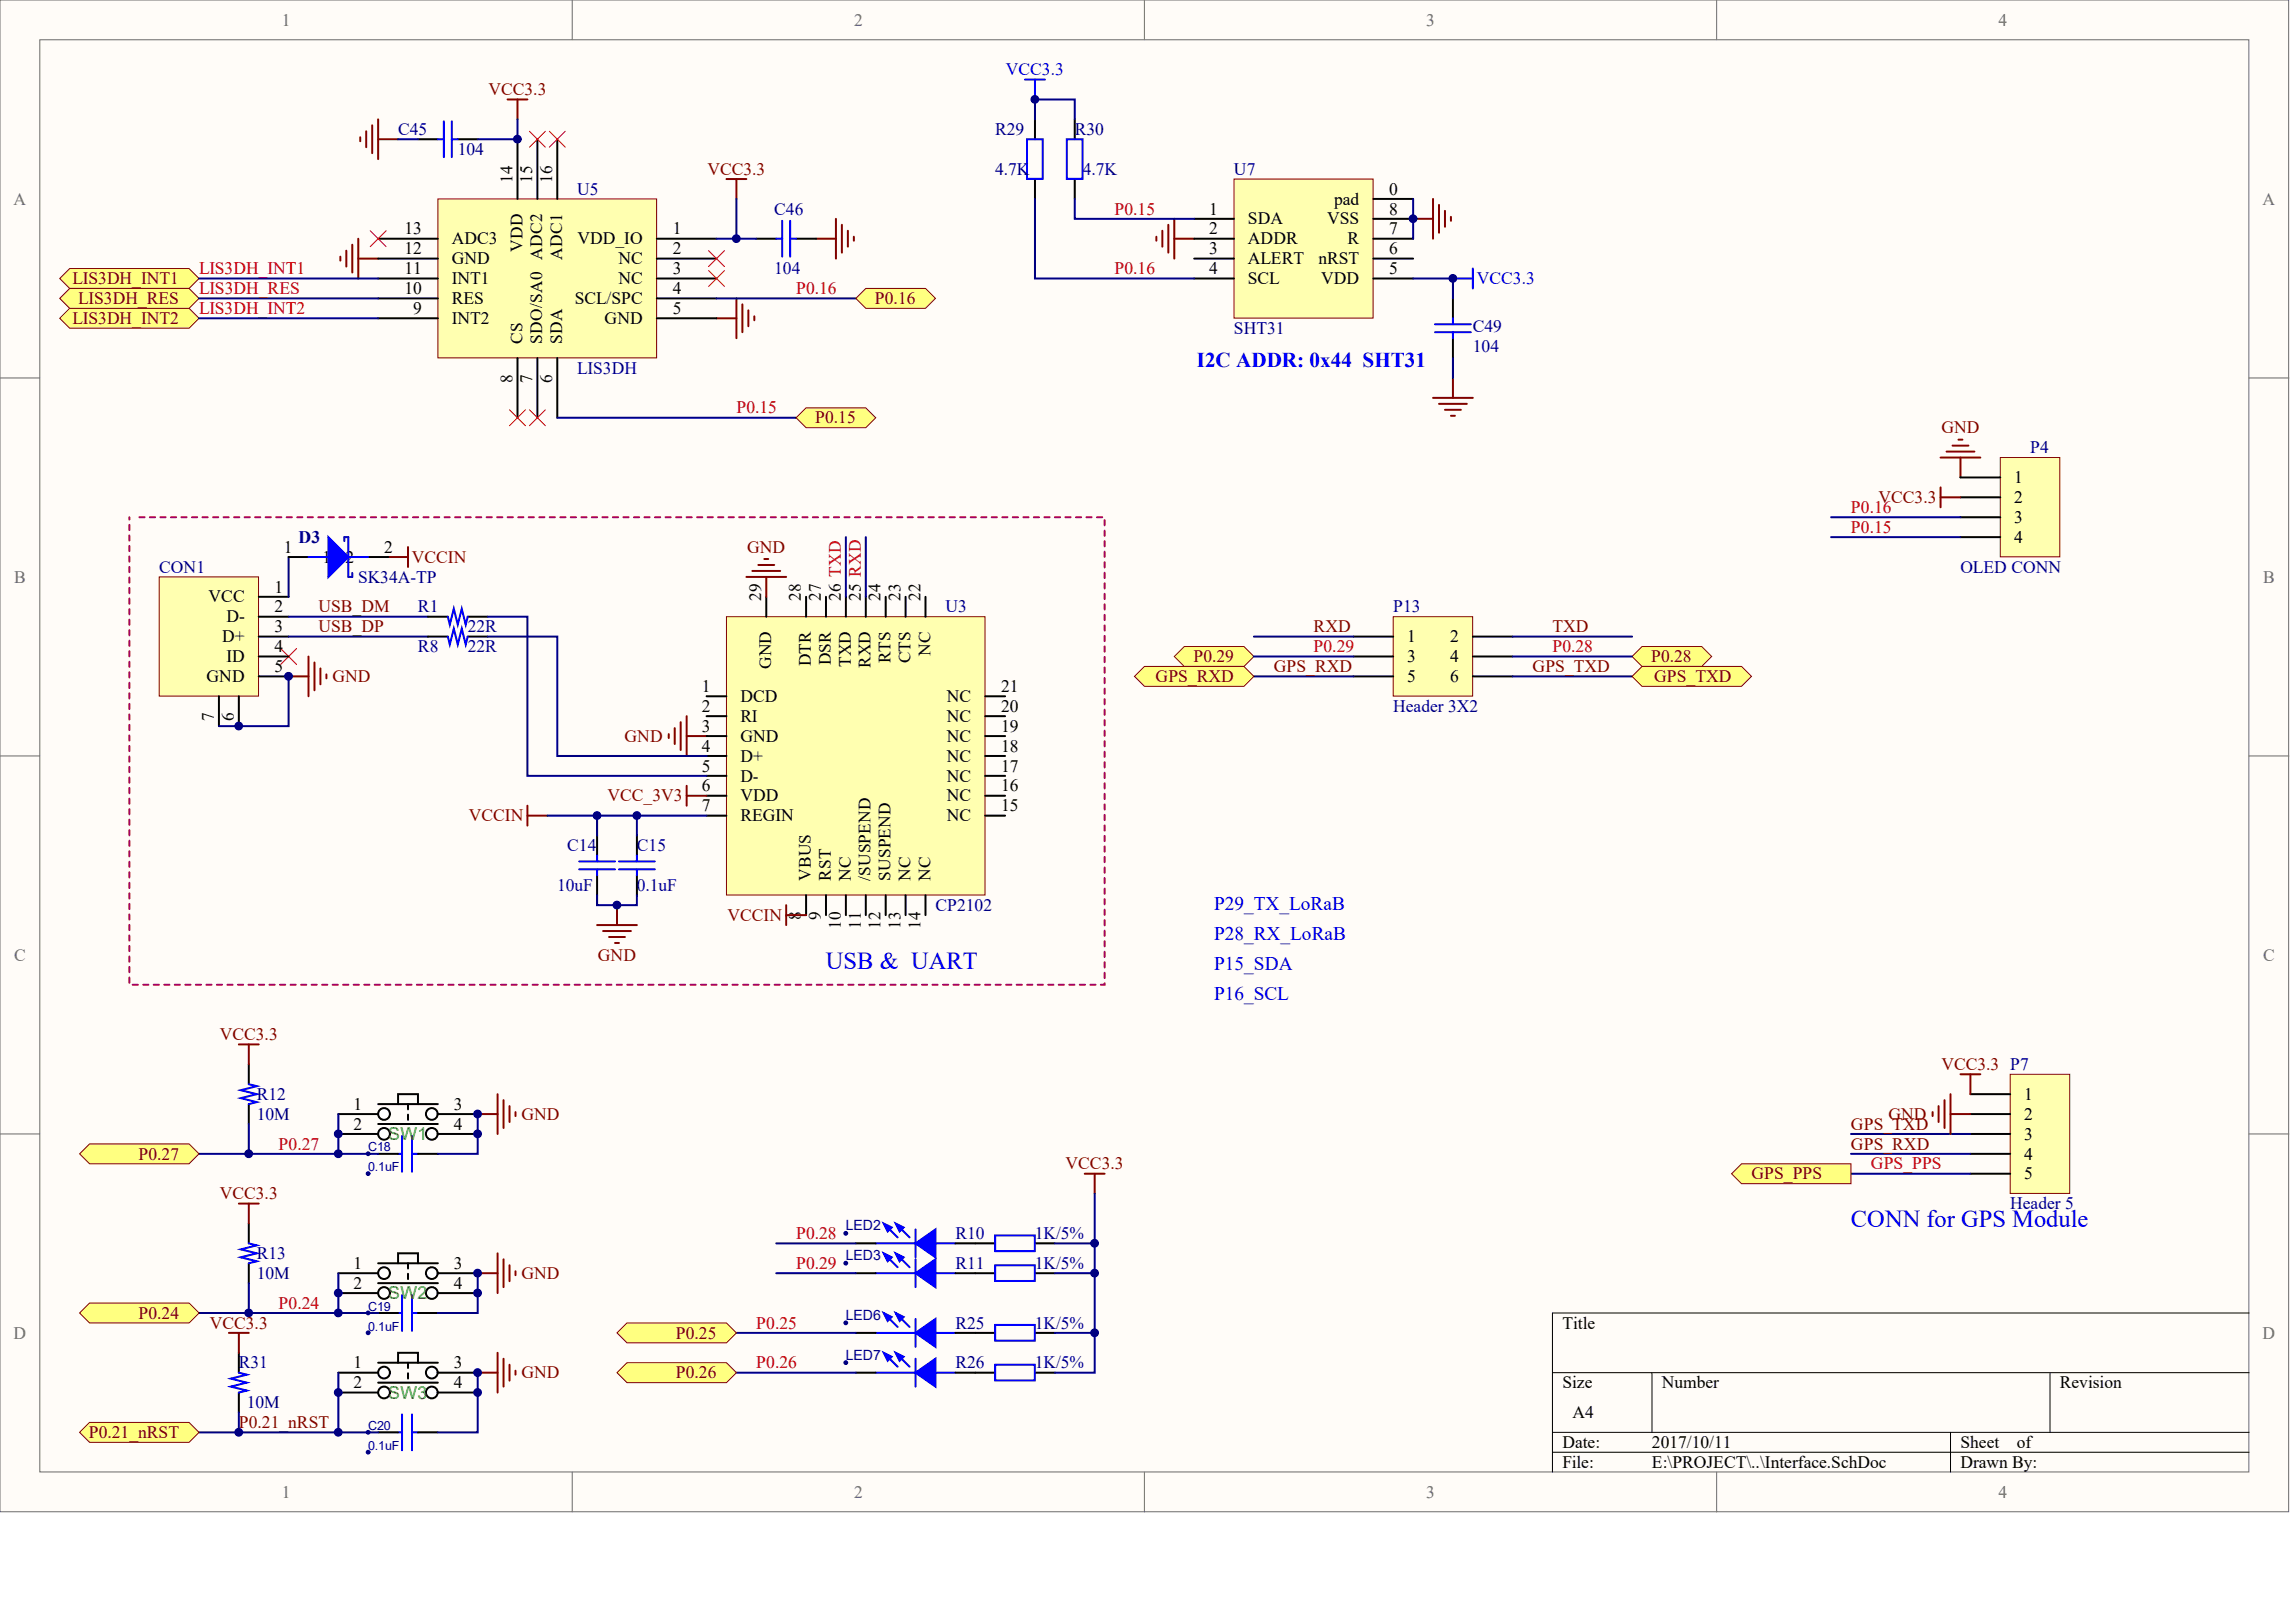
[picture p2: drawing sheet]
<svg xmlns="http://www.w3.org/2000/svg" width="840mm" height="594mm" viewBox="0 0 840 594" stroke-linecap="round" stroke-linejoin="round" font-family="sans-serif">
<defs><g id="words">
<g font-size="9" fill="#00f">
<text x="302.4" y="354.6">USB &amp; UART</text>
<text x="677.8" y="449.3">CONN for GPS Module</text>
</g>
<text font-size="7.7" fill="#00f" x="438.2" y="134.3">I2C ADDR: 0x44 SHT31</text>
<g font-size="7.1" fill="#00f">
<text x="444.6" y="333.3">P29_TX_LoRaB</text>
<text x="444.6" y="344.2">P28_RX_LoRaB</text>
<text x="444.6" y="355.1">P15_SDA</text>
<text x="444.6" y="366">P16_SCL</text>
</g>
<text font-size="6.5" fill="#000080" x="109.3" y="198.7">D3</text>
<g font-size="6.5" fill="#00bf00">
<text x="142.1" y="417.3">SW</text>
<text x="152.9" y="417.3">1</text>
<text x="142.1" y="475.6">SW</text>
<text x="152.9" y="475.6">2</text>
<text x="142.1" y="512">SW3</text>
</g>
<g font-size="6.4" fill="#696969">
<text x="103.2" y="9.3">1</text>
<text x="312.7" y="9.3">2</text>
<text x="522.2" y="9.3">3</text>
<text x="731.8" y="9.3">4</text>
<text x="5" y="74.9">A</text>
<text x="828.5" y="74.9">A</text>
<text x="5.2" y="213.2">B</text>
<text x="828.7" y="213.2">B</text>
<text x="5.2" y="351.6">C</text>
<text x="828.7" y="351.6">C</text>
<text x="5" y="490">D</text>
<text x="828.5" y="490">D</text>
<text x="103.2" y="548.2">1</text>
<text x="312.7" y="548.2">2</text>
<text x="522.2" y="548.2">3</text>
<text x="731.8" y="548.2">4</text>
</g>
<g font-size="6.4" fill="#00f">
<text x="368.3" y="27.6">VCC3.3</text>
<text x="540.8" y="104">VCC3.3</text>
</g>
<g font-size="6.4" fill="#800000">
<text x="178.8" y="34.8">VCC3.3</text>
<text x="259" y="64">VCC3.3</text>
<text x="26.6" y="104">LIS3DH_INT1</text>
<text x="28.6" y="111.3">LIS3DH_RES</text>
<text x="320.4" y="111.3">P0.16</text>
<text x="26.6" y="118.6">LIS3DH_INT2</text>
<text x="298.5" y="155">P0.15</text>
<text x="710.9" y="158.6">GND</text>
<text x="687.8" y="184.1">VCC3.3</text>
<text x="273.6" y="202.3">GND</text>
<text x="150.9" y="206">VCCIN</text>
<text x="116.6" y="224.2">USB_DM</text>
<text x="116.6" y="231.4">USB_DP</text>
<text x="481" y="231.4">RXD</text>
<text x="568.4" y="231.4">TXD</text>
<text x="437" y="242.4">P0.29</text>
<text x="604.6" y="242.4">P0.28</text>
<text x="121.7" y="249.7">GND</text>
<text x="423.1" y="249.7">GPS_RXD</text>
<text x="466.4" y="246">GPS_RXD</text>
<text x="561.2" y="246">GPS_TXD</text>
<text x="605.7" y="249.7">GPS_TXD</text>
<text x="228.7" y="271.5">GND</text>
<text x="222.4" y="293.3">VCC_3V3</text>
<text x="171.7" y="300.6">VCCIN</text>
<text x="266.4" y="337">VCCIN</text>
<text x="218.9" y="351.6">GND</text>
<text x="80.5" y="380.7">VCC3.3</text>
<text x="710.9" y="391.7">VCC3.3 P7</text>
<text x="190.9" y="409.9">GND</text>
<text x="677.8" y="413.5">GPS_TXD</text>
<text x="691.5" y="409.9">GND</text>
<text x="50.7" y="424.4">P0.27</text>
<text x="677.8" y="420.8">GPS_RXD</text>
<text x="390.2" y="428.1">VCC3.3</text>
<text x="641.3" y="431.7">GPS_PPS</text>
<text x="80.5" y="439">VCC3.3</text>
<text x="190.9" y="468.1">GND</text>
<text x="50.7" y="482.7">P0.24</text>
<text x="76.8" y="486.3">VCC3.3</text>
<text x="247.5" y="490">P0.25</text>
<text x="190.9" y="504.5">GND</text>
<text x="247.5" y="504.5">P0.26</text>
<text x="32.5" y="526.4">P0.21_nRST</text>
<text x="87.5" y="522.7">P0.21_nRST</text>
</g>
<g font-size="6.4" fill="#000080">
<text x="145.8" y="49.4">C45</text>
<text x="364.4" y="49.4">R29</text>
<text x="393.5" y="49.4">R30</text>
<text x="167.6" y="56.7">104</text>
<text x="364.4" y="64">4.7K</text>
<text x="396.5" y="64">4.7K</text>
<text x="451.8" y="64">U7</text>
<text x="211.3" y="71.2">U5</text>
<text x="283.5" y="78.5">C46</text>
<text x="283.5" y="100.4">104</text>
<text x="451.8" y="122.2">SHT31</text>
<text x="539.3" y="121.5">C49</text>
<text x="539.3" y="128.8">104</text>
<text x="211.3" y="136.8">LIS3DH</text>
<text x="743.4" y="165.9">P4</text>
<text x="58.3" y="209.6">CON1</text>
<text x="717.8" y="209.6">OLED CONN</text>
<text x="131.2" y="213.2">SK34A-TP</text>
<text x="153" y="224.2">R1</text>
<text x="346.2" y="224.2">U3</text>
<text x="510.1" y="224.2">P13</text>
<text x="171.3" y="231.4">22R</text>
<text x="153" y="238.7">R8</text>
<text x="171.3" y="238.7">22R</text>
<text x="510.1" y="260.6">Header 3X2</text>
<text x="207.7" y="311.5">C14</text>
<text x="233.2" y="311.5">C15</text>
<text x="204.1" y="326.1">10uF</text>
<text x="233.2" y="326.1">0.1uF</text>
<text x="342.5" y="333.4">CP2102</text>
<text x="94" y="402.6">R12</text>
<text x="94" y="409.9">10M</text>
<text x="736.1" y="442.6">Header 5</text>
<text x="349.8" y="453.5">R10</text>
<text x="379" y="453.5">1K/5%</text>
<text x="94" y="460.8">R13</text>
<text x="349.8" y="464.5">R11</text>
<text x="379" y="464.5">1K/5%</text>
<text x="94" y="468.1">10M</text>
<text x="349.8" y="486.3">R25</text>
<text x="379" y="486.3">1K/5%</text>
<text x="87.5" y="500.9">R31</text>
<text x="349.8" y="500.9">R26</text>
<text x="379" y="500.9">1K/5%</text>
<text x="90.4" y="515.4">10M</text>
</g>
<g font-size="6.4">
<text x="508.7" y="71.2">0</text>
<text x="488.5" y="74.9">pad</text>
<text x="442.8" y="78.5">1</text>
<text x="456.9" y="82.2">SDA</text>
<text x="486" y="82.2">VSS</text>
<text x="508.7" y="78.5">8</text>
<text x="148.1" y="85.8">13</text>
<text x="165.4" y="89.4">ADC3</text>
<text x="211.5" y="89.4">VDD_IO</text>
<text x="246.3" y="85.8">1</text>
<text x="442.8" y="85.8">2</text>
<text x="456.9" y="89.4">ADDR</text>
<text x="493.5" y="89.4">R</text>
<text x="508.7" y="85.8">7</text>
<text x="148.1" y="93.1">12</text>
<text x="246.3" y="93.1">2</text>
<text x="442.8" y="93.1">3</text>
<text x="508.7" y="93.1">6</text>
<text x="148.1" y="100.4">11</text>
<text x="165.4" y="96.7">GND</text>
<text x="226.4" y="96.7">NC</text>
<text x="246.3" y="100.4">3</text>
<text x="442.8" y="100.4">4</text>
<text x="456.9" y="96.7">ALERT</text>
<text x="482.7" y="96.7">nRST</text>
<text x="508.7" y="100.4">5</text>
<text x="148.1" y="107.7">10</text>
<text x="165.4" y="104">INT1</text>
<text x="226.4" y="104">NC</text>
<text x="246.3" y="107.7">4</text>
<text x="456.9" y="104">SCL</text>
<text x="483.8" y="104">VDD</text>
<text x="165.4" y="111.3">RES</text>
<text x="210.5" y="111.3">SCL/SPC</text>
<text x="151.3" y="114.9">9</text>
<text x="165.4" y="118.6">INT2</text>
<text x="221.4" y="118.6">GND</text>
<text x="246.3" y="114.9">5</text>
<text x="737.5" y="176.8">1</text>
<text x="737.5" y="184.1">2</text>
<text x="737.5" y="191.4">3</text>
<text x="103.9" y="202.3">1</text>
<text x="140.7" y="202.3">2</text>
<text x="737.5" y="198.7">4</text>
<text x="118.1" y="206">1</text>
<text x="126.5" y="206">2</text>
<text x="76.4" y="220.5">VCC</text>
<text x="100.6" y="216.9">1</text>
<text x="82.9" y="227.8">D-</text>
<text x="100.6" y="224.2">2</text>
<text x="100.6" y="231.4">3</text>
<text x="81.3" y="235.1">D+</text>
<text x="100.6" y="238.7">4</text>
<text x="515.2" y="235.1">1</text>
<text x="531" y="235.1">2</text>
<text x="82.9" y="242.4">ID</text>
<text x="515.2" y="242.4">3</text>
<text x="531" y="242.4">4</text>
<text x="75.6" y="249.7">GND</text>
<text x="100.6" y="246">5</text>
<text x="515.2" y="249.7">5</text>
<text x="531" y="249.7">6</text>
<text x="257" y="253.3">1</text>
<text x="271.1" y="256.9">DCD</text>
<text x="346.7" y="256.9">NC</text>
<text x="366.6" y="253.3">21</text>
<text x="257" y="260.6">2</text>
<text x="366.6" y="260.6">20</text>
<text x="257" y="267.9">3</text>
<text x="271.1" y="264.2">RI</text>
<text x="346.7" y="264.2">NC</text>
<text x="366.6" y="267.9">19</text>
<text x="257" y="275.1">4</text>
<text x="271.1" y="271.5">GND</text>
<text x="346.7" y="271.5">NC</text>
<text x="366.6" y="275.1">18</text>
<text x="271.1" y="278.8">D+</text>
<text x="346.7" y="278.8">NC</text>
<text x="257" y="282.4">5</text>
<text x="271.1" y="286.1">D-</text>
<text x="346.7" y="286.1">NC</text>
<text x="366.6" y="282.4">17</text>
<text x="257" y="289.7">6</text>
<text x="271.1" y="293.3">VDD</text>
<text x="346.7" y="293.3">NC</text>
<text x="366.6" y="289.7">16</text>
<text x="257" y="297">7</text>
<text x="366.6" y="297">15</text>
<text x="271.1" y="300.6">REGIN</text>
<text x="346.7" y="300.6">NC</text>
<text x="129.4" y="406.2">1</text>
<text x="166.2" y="406.2">3</text>
<text x="741.2" y="402.6">1</text>
<text x="129.4" y="413.5">2</text>
<text x="166.2" y="413.5">4</text>
<text x="741.2" y="409.9">2</text>
<text x="741.2" y="417.1">3</text>
<text x="741.2" y="424.4">4</text>
<text x="741.2" y="431.7">5</text>
<text x="129.4" y="464.5">1</text>
<text x="166.2" y="464.5">3</text>
<text x="129.4" y="471.8">2</text>
<text x="166.2" y="471.8">4</text>
<text x="572.1" y="486.3">Title</text>
<text x="129.4" y="500.9">1</text>
<text x="166.2" y="500.9">3</text>
<text x="129.4" y="508.2">2</text>
<text x="166.2" y="508.2">4</text>
<text x="572.1" y="508.2">Size</text>
<text x="608.5" y="508.2">Number</text>
<text x="754.3" y="508.2">Revision</text>
<text x="575.7" y="519.1">A4</text>
<text x="572.1" y="530">Date:</text>
<text x="604.9" y="530">2017/10/11</text>
<text x="717.8" y="530">Sheet</text>
<text x="738.4" y="530">of</text>
<text x="572.1" y="537.3">File:</text>
<text x="604.9" y="537.3">E:\PROJECT\..\Interface.SchDoc</text>
<text x="717.8" y="537.3">Drawn By:</text>
</g>
<g font-size="6.4" fill="#bf0000">
<text x="408.1" y="78.5">P0.15</text>
<text x="408.1" y="100.4">P0.16</text>
<text x="72.9" y="107.7">LIS3DH_RES</text>
<text x="291.5" y="107.7">P0.16</text>
<text x="269.6" y="151.3">P0.15</text>
<text x="677.8" y="187.8">P0.16</text>
<text x="677.8" y="195">P0.15</text>
<text x="481" y="238.7">P0.29</text>
<text x="568.4" y="238.7">P0.28</text>
<text x="102" y="420.8">P0.27</text>
<text x="685.1" y="428.1">GPS_PPS</text>
<text x="291.5" y="453.5">P0.28</text>
<text x="291.5" y="464.5">P0.29</text>
<text x="102" y="479">P0.24</text>
<text x="276.9" y="486.3">P0.25</text>
<text x="276.9" y="500.9">P0.26</text>
</g>
<g font-size="6.4" fill="#f00">
<text x="72.9" y="100.4">LIS3DH_INT1</text>
<text x="72.9" y="114.9">LIS3DH_INT2</text>
</g>
<g font-size="6.3">
<text x="187.6" y="67" transform="rotate(-90 187.6 67)">14</text>
<text x="194.9" y="67" transform="rotate(-90 194.9 67)">15</text>
<text x="202.2" y="67" transform="rotate(-90 202.2 67)">16</text>
<text x="191.3" y="92.1" transform="rotate(-90 191.3 92.1)">VDD</text>
<text x="198.6" y="95" transform="rotate(-90 198.6 95)">ADC2</text>
<text x="205.8" y="95" transform="rotate(-90 205.8 95)">ADC1</text>
<text x="191.3" y="126" transform="rotate(-90 191.3 126)">CS</text>
<text x="198.6" y="126" transform="rotate(-90 198.6 126)">SDO/SA0</text>
<text x="205.8" y="126" transform="rotate(-90 205.8 126)">SDA</text>
<text x="187.6" y="140.2" transform="rotate(-90 187.6 140.2)">8</text>
<text x="194.9" y="140.2" transform="rotate(-90 194.9 140.2)">7</text>
<text x="202.2" y="140.2" transform="rotate(-90 202.2 140.2)">6</text>
<text x="278.7" y="219.9" transform="rotate(-90 278.7 219.9)">29</text>
<text x="293.3" y="219.9" transform="rotate(-90 293.3 219.9)">28</text>
<text x="300.6" y="219.9" transform="rotate(-90 300.6 219.9)">27</text>
<text x="307.9" y="219.9" transform="rotate(-90 307.9 219.9)">26 TXD</text>
<text x="315.2" y="219.9" transform="rotate(-90 315.2 219.9)">25 RXD</text>
<text x="322.4" y="219.9" transform="rotate(-90 322.4 219.9)">24</text>
<text x="329.7" y="219.9" transform="rotate(-90 329.7 219.9)">23</text>
<text x="337" y="219.9" transform="rotate(-90 337 219.9)">22</text>
<text x="340.7" y="239.9" transform="rotate(-90 340.7 239.9)">NC</text>
<text x="282.4" y="245" transform="rotate(-90 282.4 245)">GND</text>
<text x="296.9" y="243.9" transform="rotate(-90 296.9 243.9)">DTR</text>
<text x="304.2" y="243.6" transform="rotate(-90 304.2 243.6)">DSR</text>
<text x="311.5" y="244.3" transform="rotate(-90 311.5 244.3)">TXD</text>
<text x="318.8" y="244.7" transform="rotate(-90 318.8 244.7)">RXD</text>
<text x="326.1" y="242.9" transform="rotate(-90 326.1 242.9)">RTS</text>
<text x="333.4" y="242.9" transform="rotate(-90 333.4 242.9)">CTS</text>
<text x="78.3" y="264" transform="rotate(-90 78.3 264)">7</text>
<text x="85.6" y="264" transform="rotate(-90 85.6 264)">6</text>
<text x="296.9" y="322.6" transform="rotate(-90 296.9 322.6)">VBUS</text>
<text x="304.2" y="322.6" transform="rotate(-90 304.2 322.6)">RST</text>
<text x="311.5" y="322.6" transform="rotate(-90 311.5 322.6)">NC</text>
<text x="318.8" y="322.6" transform="rotate(-90 318.8 322.6)">/SUSPEND</text>
<text x="326.1" y="322.6" transform="rotate(-90 326.1 322.6)">SUSPEND</text>
<text x="333.4" y="322.6" transform="rotate(-90 333.4 322.6)">NC</text>
<text x="340.7" y="322.6" transform="rotate(-90 340.7 322.6)">NC</text>
<text x="293.3" y="336.8" transform="rotate(-90 293.3 336.8)">8</text>
<text x="300.6" y="336.8" transform="rotate(-90 300.6 336.8)">9</text>
<text x="307.9" y="340.1" transform="rotate(-90 307.9 340.1)">10</text>
<text x="315.2" y="340.1" transform="rotate(-90 315.2 340.1)">11</text>
<text x="322.4" y="340.1" transform="rotate(-90 322.4 340.1)">12</text>
<text x="329.7" y="340.1" transform="rotate(-90 329.7 340.1)">13</text>
<text x="337" y="340.1" transform="rotate(-90 337 340.1)">14</text>
</g>
<g font-size="5.2" fill="#000080">
<text x="309.7" y="450.3">LED2</text>
<text x="309.7" y="461.3">LED3</text>
<text x="309.7" y="483.1">LED6</text>
<text x="309.7" y="497.7">LED7</text>
</g>
<g font-size="4.6" fill="#000080">
<text x="134.8" y="421.5">C18</text>
<text x="134.8" y="428.8">0.1uF</text>
<text x="134.8" y="479.7">C19</text>
<text x="134.8" y="487">0.1uF</text>
<text x="134.8" y="523.4">C20</text>
<text x="134.8" y="530.7">0.1uF</text>
</g>
</g></defs>
<g fill="#fffcf8" stroke="#696969" stroke-width=".37">
<path d="M0 0h838v553.4h-838z"/>
<path d="M14.6 14.6h808.8v524.2h-808.8z"/>
</g>
<path d="M209.5 0v14.6M419 0v14.6M628.6 0v14.6M0 138.4h14.6M823.5 138.4h14.6M0 276.7h14.6M823.5 276.7h14.6M0 415.1h14.6M823.5 415.1h14.6M209.5 538.9v14.5M419 538.9v14.5M628.6 538.9v14.5" fill="none" stroke="#696969" stroke-width=".37"/>
<path d="M823.5 480.6h-255.1v58.3M568.4 502.5h255.1M604.9 502.5v21.8M750.6 502.5v21.8M568.4 524.3h255.1M568.4 531.6h255.1M714.2 524.3v14.6" fill="none" stroke="#000" stroke-width=".37"/>
<path d="M313.4 455.1h7.3M349.8 455.1h14.6M379 455.1h7.3M313.4 466h7.3M349.8 466h14.6M379 466h7.3" fill="none" stroke="#000" stroke-width=".73"/>
<path d="M320.7 455.1h14.5M324.3 459.5l4.4 4.4M324.3 448.6l4.4 4.3M328.7 459.5l4.4 4.4M328.7 448.6l4.4 4.3M335.2 450v10.2M342.5 455.1h7.3M364.4 452.2h14.5v5.8h-14.5zM320.7 466h14.5M335.2 460.9v10.2M342.5 466h7.3M364.4 463.1h14.5v5.8h-14.5z" fill="none" stroke="#00f" stroke-width=".73"/>
<g fill="#00f" stroke="#00f" stroke-width=".73">
<path d="M335.2 466l7.3-5.1v10.2z" fill-rule="evenodd"/>
<path d="M323.6 458.8l2.9 1.4-1.5 1.5z" fill-rule="evenodd"/>
<path d="M328 458.8l2.9 1.4-1.5 1.5z" fill-rule="evenodd"/>
<path d="M335.2 455.1l7.3-5.1v10.2z" fill-rule="evenodd"/>
<path d="M323.6 447.8l2.9 1.5-1.5 1.5z" fill-rule="evenodd"/>
<path d="M328 447.8l2.9 1.5-1.5 1.5z" fill-rule="evenodd"/>
</g>
<g fill="#000080" stroke="#000080" stroke-width=".37">
<circle cx="309.7" cy="462.4" r=".69"/>
<circle cx="309.7" cy="451.4" r=".69"/>
</g>
<path d="M284.2 455.1h29.2M284.2 466h29.2" fill="none" stroke="#000080" stroke-width=".73"/>
<path d="M710.6 167.5h14.5M712.7 165.3h10.3M714.9 163.1h5.9M717.1 160.9h1.5M717.8 167.5v7.3" fill="none" stroke="#800000" stroke-width=".73"/>
<path d="M732.4 167.5h21.8v36.3h-21.8z" fill="#ffffb0" stroke="#800000" stroke-width=".37"/>
<path d="M717.8 174.8h14.6M717.8 182h14.6M717.8 189.3h14.6M717.8 196.6h14.6" fill="none" stroke="#000" stroke-width=".73"/>
<path d="M736.1 393.2h21.8v43.6h-21.8z" fill="#ffffb0" stroke="#800000" stroke-width=".37"/>
<path d="M721.5 400.5h14.6M721.5 407.8h14.6M721.5 415.1h14.6M721.5 422.4h14.6M721.5 429.6h14.6M123.9 466h14.6M123.9 473.3h14.6M160.3 466h14.6M160.3 473.3h14.6M138.5 480.6h7.3M153 480.6h7.3" fill="none" stroke="#000" stroke-width=".73"/>
<path d="M677.8 415.1h43.7M677.8 422.4h43.7M677.8 429.6h43.7" fill="none" stroke="#000080" stroke-width=".73"/>
<path d="M707.6 407.1v1.4M709.8 404.9v5.8M712 402.7v10.2M714.2 400.5v14.6M714.2 407.8h7.3M182.2 458.8v14.5M174.9 466h7.3M184.4 460.9v10.2M186.6 463.1v5.9M188.8 465.3v1.5" fill="none" stroke="#800000" stroke-width=".73"/>
<path d="M147.2 474.1v13.1M150.9 474.1v13.1M145.8 480.6h1.4M150.9 480.6h2.1" fill="none" stroke="#00f" stroke-width=".73"/>
<g fill="#000080" stroke="#000080" stroke-width=".37">
<circle cx="134.8" cy="480.6" r=".69"/>
<circle cx="134.8" cy="487.9" r=".69"/>
</g>
<g fill="#fff" stroke="#000" stroke-width=".73">
<circle cx="140.6" cy="466" r="2.15"/>
<circle cx="140.6" cy="473.3" r="2.15"/>
<circle cx="158.1" cy="466" r="2.15"/>
<circle cx="158.1" cy="473.3" r="2.15"/>
</g>
<path d="M91.1 447.8v7.3M91.1 462.4v7.3M138.5 462.4h21.8M138.5 469.7h21.8M145.8 462.4v-3.6h7.2v3.6M123.9 502.5h14.6M123.9 509.7h14.6M160.3 502.5h14.6M160.3 509.7h14.6M138.5 524.3h7.3M153 524.3h7.3" fill="none" stroke="#000" stroke-width=".73"/>
<path d="M149.4 462.4v7.3" fill="none" stroke="#000" stroke-width=".73" stroke-dasharray="1.9 1.9"/>
<path d="M91.1 469.7v10.9h32.8M123.9 466v14.6h14.6M174.9 466v14.6h-14.6" fill="none" stroke="#000080" stroke-width=".73"/>
<path d="M91.1 455.1l2.9 .7-5.8 1.5 5.8 1.5-5.8 1.4 5.8 1.5-2.9 .7M147.2 517.7v13.2M150.9 517.7v13.2M145.8 524.3h1.4M150.9 524.3h2.1" fill="none" stroke="#00f" stroke-width=".73"/>
<g fill="#000080" stroke="#000080" stroke-width=".37">
<circle cx="134.8" cy="524.3" r=".69"/>
<circle cx="134.8" cy="531.5" r=".69"/>
</g>
<path d="M182.2 495.2v14.5M184.4 497.4v10.2M186.6 499.5v5.9M174.9 502.5h7.3M188.8 501.7v1.5" fill="none" stroke="#800000" stroke-width=".73"/>
<g fill="#fff" stroke="#000" stroke-width=".73">
<circle cx="140.6" cy="502.4" r="2.15"/>
<circle cx="140.6" cy="509.7" r="2.15"/>
<circle cx="158.1" cy="502.4" r="2.15"/>
<circle cx="158.1" cy="509.7" r="2.15"/>
</g>
<path d="M123.9 407.8h14.6M123.9 415.1h14.6M160.3 407.8h14.6M160.3 415.1h14.6M138.5 422.4h7.3M153 422.4h7.3M138.5 498.8h21.8M145.8 498.8v-3.6h7.2v3.6M138.5 506.1h21.8" fill="none" stroke="#000" stroke-width=".73"/>
<path d="M149.4 498.8v7.3" fill="none" stroke="#000" stroke-width=".73" stroke-dasharray="1.9 1.9"/>
<path d="M123.9 502.5v21.8h14.6M174.9 502.5v21.8h-14.6" fill="none" stroke="#000080" stroke-width=".73"/>
<path d="M147.2 415.8v13.1M150.9 415.8v13.1M145.8 422.4h1.4M150.9 422.4h2.1" fill="none" stroke="#00f" stroke-width=".73"/>
<g fill="#000080" stroke="#000080" stroke-width=".37">
<circle cx="134.8" cy="422.3" r=".69"/>
<circle cx="134.8" cy="429.6" r=".69"/>
</g>
<path d="M174.9 407.8h7.3M182.2 400.5v14.6M184.4 402.7v10.2M186.6 404.9v5.8M188.8 407.1v1.4" fill="none" stroke="#800000" stroke-width=".73"/>
<g fill="#fff" stroke="#000" stroke-width=".73">
<circle cx="140.6" cy="407.8" r="2.15"/>
<circle cx="140.6" cy="415" r="2.15"/>
<circle cx="158.1" cy="407.8" r="2.15"/>
<circle cx="158.1" cy="415" r="2.15"/>
</g>
<path d="M153 51h7.3M167.6 51h7.3M276.9 87.4h7.3M291.5 87.4h7.3M91.1 389.6v7.3M91.1 404.1v7.3M138.5 404.1h21.8M138.5 411.4h21.8M145.8 404.1v-3.6h7.2v3.6" fill="none" stroke="#000" stroke-width=".73"/>
<path d="M149.4 404.1v7.3" fill="none" stroke="#000" stroke-width=".73" stroke-dasharray="1.9 1.9"/>
<path d="M123.9 407.8v14.6h14.6M174.9 407.8v14.6h-14.6" fill="none" stroke="#000080" stroke-width=".73"/>
<path d="M160.3 51h2.2M162.5 44.4v13.1M165.4 51h2.2M165.4 44.4v13.1M284.2 87.4h2.2M286.4 80.8v13.1M289.3 87.4h2.2M289.3 80.8v13.1M91.1 396.9l2.9 .7-5.8 1.4 5.8 1.5-5.8 1.5 5.8 1.4-2.9 .7" fill="none" stroke="#00f" stroke-width=".73"/>
<g fill="none" stroke="#800000" stroke-width=".73">
<path d="M131.9 50.2v1.5M134.1 48.1v5.8M136.3 45.9v10.2M138.5 43.7v14.6M138.5 51h7.3M266 65.5h7.3M269.6 65.5v7.3M124.6 93.9v1.5M126.8 91.7v5.9M129 89.6v10.2M131.2 87.4v14.5M131.2 94.7h7.3"/>
<path d="M298.8 87.4h7.3M306.1 80.1v14.6M308.3 82.3v10.2M310.5 84.5v5.8M312.6 86.7v1.4M262.4 116.5h7.2M269.6 109.2v14.6M271.8 111.4v10.2M274 113.6v5.8M276.2 115.8v1.4"/>
</g>
<g fill="#ffff80" stroke="#800000" stroke-width=".37">
<path d="M21.9 116.5l3.6-3.6h43.7l3.7 3.6-3.7 3.6h-43.7z" fill-rule="evenodd"/>
<path d="M21.9 101.9l3.6-3.6h43.7l3.7 3.6-3.7 3.7h-43.7z" fill-rule="evenodd"/>
</g>
<path d="M185.8 36.4h7.3M189.5 36.4v7.3" fill="none" stroke="#800000" stroke-width=".73"/>
<path d="M160.3 72.8h80.1v58.2h-80.1z" fill="#ffffb0" stroke="#800000" stroke-width=".37"/>
<g fill="none" stroke="#000" stroke-width=".73">
<path d="M189.5 51v21.8M196.8 51v21.8M204.1 51v21.8M138.5 87.4h21.8M138.5 94.7h21.8M240.5 87.4h21.9M240.5 94.7h21.9M138.5 101.9h21.8M138.5 109.2h21.8M138.5 116.5h21.8M240.5 101.9h21.9M240.5 109.2h21.9"/>
<path d="M240.5 116.5h21.9M189.5 131.1v21.8M196.8 131.1v21.8M204.1 131.1v21.8"/>
</g>
<path d="M72.9 116.5h65.6M72.9 101.9h65.6" fill="none" stroke="#000080" stroke-width=".73"/>
<path d="M21.9 109.2l3.6-3.6h43.7l3.7 3.6-3.7 3.7h-43.7z" fill-rule="evenodd" fill="#ffff80" stroke="#800000" stroke-width=".37"/>
<path d="M145.8 51h7.2M189.5 43.7v7.3h-14.6M269.6 72.8v14.6M262.4 87.4h14.5M72.9 109.2h65.6" fill="none" stroke="#000080" stroke-width=".73"/>
<g fill="none" stroke="#f00" stroke-width=".37">
<path d="M193.9 48.1l5.8 5.8M199.7 48.1l-5.8 5.8M201.1 48.1l5.9 5.8M207 48.1l-5.9 5.8M135.6 84.5l5.8 5.8M141.4 84.5l-5.8 5.8M259.4 99l5.9 5.9M259.4 91.7l5.9 5.9M265.3 99l-5.9 5.9M265.3 91.7l-5.9 5.9M186.6 150l5.8 5.8M192.4 150l-5.8 5.8"/>
<path d="M193.9 150l5.8 5.8M199.7 150l-5.8 5.8"/>
</g>
<g fill="none" stroke="#800000" stroke-width=".73">
<path d="M524.7 72.8v14.6M526.9 75v10.2M529.1 77.2v5.8M531.3 79.4v1.4M423.4 86.7v1.4M425.6 84.5v5.8M427.8 82.3v10.2M430 80.1v14.6M430 87.4h7.3M517.4 80.1h7.3M532 138.4v7.2M524.7 145.6h14.6"/>
<path d="M526.9 147.8h10.2M529.1 150h5.8M531.3 152.2h1.4"/>
</g>
<path d="M532 109.2v7.3M532 123.8v7.3" fill="none" stroke="#000" stroke-width=".73"/>
<path d="M525.5 118.7h13.1M532 116.5v2.2M525.5 121.6h13.1M532 121.6v2.2" fill="none" stroke="#00f" stroke-width=".73"/>
<path d="M451.8 65.5h51v50.9h-51z" fill="#ffffb0" stroke="#800000" stroke-width=".37"/>
<g fill="none" stroke="#000" stroke-width=".73">
<path d="M502.9 72.8h14.5M437.3 80.1h14.5M437.3 87.4h14.5M437.3 94.7h14.5M502.9 80.1h14.5M502.9 87.4h14.5M502.9 94.7h14.5M437.3 101.9h14.5M502.9 101.9h14.5M218.6 305.8v7.3M233.2 305.8v7.3M218.6 320.4v7.3"/>
<path d="M233.2 320.4v7.3M313.4 487.9h7.3M349.8 487.9h14.6M379 487.9h7.3M313.4 502.5h7.3M349.8 502.5h14.6M379 502.5h7.3"/>
</g>
<path d="M517.4 72.8v14.6M262.4 109.2h51M517.4 101.9h14.6v7.3M532 131.1v7.3M204.1 152.9h87.4M670.5 189.3h47.3M670.5 196.6h47.3M269.6 487.9h43.8M386.3 487.9h14.5v14.6h-14.5M269.6 502.5h43.8" fill="none" stroke="#000080" stroke-width=".73"/>
<g fill="none" stroke="#00f" stroke-width=".73">
<path d="M539.3 98.3v7.3M532 101.9h7.3M212.1 315.3h13.1M212.1 318.2h13.1M218.6 313.1v2.2M218.6 318.2v2.2M226.7 315.3h13.1M226.7 318.2h13.1M233.2 313.1v2.2M233.2 318.2v2.2M320.7 487.9h14.5M324.3 495.9l4.4 4.4"/>
<path d="M324.3 481.3l4.4 4.4M328.7 495.9l4.4 4.4M328.7 481.3l4.4 4.4M335.2 482.8v10.2M335.2 497.4v10.2M342.5 487.9h7.3M364.4 485h14.5v5.7h-14.5zM364.4 499.5h14.5v5.8h-14.5zM320.7 502.5h14.5M342.5 502.5h7.3"/>
</g>
<g fill="#00f" stroke="#00f" stroke-width=".73">
<path d="M335.2 502.5l7.3-5.1v10.2z" fill-rule="evenodd"/>
<path d="M323.6 495.2l2.9 1.4-1.5 1.5z" fill-rule="evenodd"/>
<path d="M328 495.2l2.9 1.4-1.5 1.5z" fill-rule="evenodd"/>
<path d="M335.2 487.9l7.3-5.1v10.2z" fill-rule="evenodd"/>
<path d="M323.6 480.6l2.9 1.5-1.5 1.4z" fill-rule="evenodd"/>
<path d="M328 480.6l2.9 1.5-1.5 1.4z" fill-rule="evenodd"/>
</g>
<g fill="#000080" stroke="#000080" stroke-width=".37">
<circle cx="309.7" cy="498.8" r=".69"/>
<circle cx="309.7" cy="484.2" r=".69"/>
</g>
<g fill="none" stroke="#800000" stroke-width=".73">
<path d="M710.6 178.4v7.3M710.6 182h7.2M105.7 247.6h7.3M113 240.3v14.6M115.1 242.5v10.2M117.3 244.7v5.8M119.5 246.9v1.4M244.9 268.7v1.5M247.1 266.5v5.8M249.2 264.3v10.2M251.4 262.1v14.6M251.4 269.4h7.3"/>
<path d="M218.6 338.6h14.6M225.9 331.3v7.3M220.8 340.8h10.2M223 343h5.8M225.2 345.2h1.5"/>
</g>
<path d="M102.8 237.4l5.8 5.8M108.6 237.4l-5.8 5.8" fill="none" stroke="#f00" stroke-width=".37"/>
<path d="M51 189.3h353.5v171.2h-357.1v-171.2" fill="none" stroke="#a1006a" stroke-width=".73" stroke-dasharray="1.9 1.9"/>
<path d="M58.3 211.2h36.4v43.6h-36.4z" fill="#ffffb0" stroke="#800000" stroke-width=".37"/>
<path d="M94.7 218.5h11M105.7 203.9h7.3M134.8 203.9h7.3M94.7 225.7h11M94.7 233h11M80.2 254.9v10.9M87.5 254.9v10.9M94.7 240.3h11M94.7 247.6h11" fill="none" stroke="#000" stroke-width=".73"/>
<path d="M142.1 203.9h7.3M149.4 200.3v7.2" fill="none" stroke="#800000" stroke-width=".73"/>
<path d="M105.7 203.9v14.6M105.7 247.6v18.2h-25.5" fill="none" stroke="#000080" stroke-width=".73"/>
<path d="M127.5 196.6v14.6M113 203.9h7.2M127.5 203.9h7.3" fill="none" stroke="#00f" stroke-width=".73"/>
<path d="M120.2 196.6l7.3 7.3-7.3 7.3z" fill="#00f" stroke="#00f" stroke-width=".73"/>
<path d="M127.5 196.6h-1.4v1.5M129 209.7v1.5h-1.5" fill="none" stroke="#0000b4" stroke-width=".73"/>
<path d="M266 225.7h94.7v101.9h-94.7z" fill="#ffffb0" stroke="#800000" stroke-width=".37"/>
<g fill="none" stroke="#000" stroke-width=".73">
<path d="M280.6 218.5v7.2M295.2 218.5v7.2M302.4 218.5v7.2M309.7 218.5v7.2M317 218.5v7.2M324.3 218.5v7.2M331.6 218.5v7.2M338.9 218.5v7.2M156.7 225.7h7.3M156.7 233h7.3M171.3 225.7h7.3M171.3 233h7.3"/>
<path d="M258.7 254.9h7.3M360.7 254.9h7.3M258.7 262.1h7.3M258.7 269.4h7.3M258.7 276.7h7.3M360.7 262.1h7.3M360.7 269.4h7.3M360.7 276.7h7.3M258.7 284h7.3M258.7 291.3h7.3M258.7 298.6h7.3M360.7 284h7.3"/>
<path d="M360.7 291.3h7.3M360.7 298.6h7.3M295.2 327.7v7.3M302.4 327.7v7.3M309.7 327.7v7.3M317 327.7v7.3M324.3 327.7v7.3M331.6 327.7v7.3M338.9 327.7v7.3"/>
</g>
<path d="M273.3 211.2h14.6M275.5 209h10.2M277.7 206.8h5.8M279.9 204.6h1.4M280.6 211.2v7.3M193.1 294.9v7.3M193.1 298.6h7.3M251.4 287.6v7.3M251.4 291.3h7.3M287.9 331.3v7.3M287.9 335h7.3" fill="none" stroke="#800000" stroke-width=".73"/>
<path d="M309.7 196.6v21.9M317 196.6v21.9M105.7 225.7h51M105.7 233h51M178.6 233h25.5v43.7h54.6M178.6 225.7h14.5v58.3h65.6M200.4 298.6h58.3M218.6 298.6v7.2M233.2 298.6v7.2M218.6 327.7v3.6h14.6v-3.6" fill="none" stroke="#000080" stroke-width=".73"/>
<path d="M164 225.7l.7 3 1.5-5.9 1.4 5.9 1.5-5.9 1.4 5.9 .8-3M164 233l.7 2.9 1.5-5.8 1.4 5.8 1.5-5.8 1.4 5.8 .8-2.9" fill="none" stroke="#00f" stroke-width=".73"/>
<g fill="#ffff80" stroke="#800000" stroke-width=".37">
<path d="M313.4 109.2l3.6-3.6h21.9l3.6 3.6-3.6 3.7h-21.9z" fill-rule="evenodd"/>
<path d="M291.5 152.9l3.7-3.6h21.8l3.7 3.6-3.7 3.7h-21.8z" fill-rule="evenodd"/>
</g>
<path d="M87.5 382.3h7.2M91.1 382.3v7.3M397.2 429.6h7.3M400.8 429.6v7.3M87.5 440.6h7.2M91.1 440.6v7.2" fill="none" stroke="#800000" stroke-width=".73"/>
<path d="M91.1 411.4v11M72.9 422.4h51M400.8 436.9v18.2h-14.5M400.8 455.1v10.9h-14.5M400.8 466v21.9M72.9 480.6h18.2M72.9 524.3h51" fill="none" stroke="#000080" stroke-width=".73"/>
<g fill="#ffff80" stroke="#800000" stroke-width=".37">
<path d="M29.2 422.4l3.6-3.7h36.4l3.7 3.7-3.7 3.6h-36.4z" fill-rule="evenodd"/>
<path d="M29.2 480.6l3.6-3.6h36.4l3.7 3.6-3.7 3.6h-36.4z" fill-rule="evenodd"/>
<path d="M29.2 524.3l3.6-3.6h36.4l3.7 3.6-3.7 3.6h-36.4z" fill-rule="evenodd"/>
<path d="M225.9 487.9l3.7-3.7h36.4l3.6 3.7-3.6 3.6h-36.4z" fill-rule="evenodd"/>
<path d="M225.9 502.5l3.7-3.7h36.4l3.6 3.7-3.6 3.6h-36.4z" fill-rule="evenodd"/>
<path d="M597.6 240.3l3.6-3.6h21.9l3.7 3.6-3.7 3.6h-21.9z" fill-rule="evenodd"/>
<path d="M430 240.3l3.6-3.6h21.9l3.6 3.6-3.6 3.6h-21.9z" fill-rule="evenodd"/>
</g>
<path d="M510.1 225.7h29.1v29.1h-29.1z" fill="#ffffb0" stroke="#800000" stroke-width=".37"/>
<path d="M495.6 233h14.5M539.3 233h14.6M495.6 240.3h14.5M495.6 247.6h14.5M539.3 240.3h14.6M539.3 247.6h14.6" fill="none" stroke="#000" stroke-width=".73"/>
<path d="M459.1 233h36.5M553.9 233h43.7M459.1 240.3h36.5M459.1 247.6h36.5M553.9 240.3h43.7M553.9 247.6h43.7" fill="none" stroke="#000080" stroke-width=".73"/>
<g fill="#ffff80" stroke="#800000" stroke-width=".37">
<path d="M634 429.6l3.7-3.6h40.1v7.3h-40.1z" fill-rule="evenodd"/>
<path d="M597.6 247.6l3.6-3.7h36.5l3.6 3.7-3.6 3.6h-36.5z" fill-rule="evenodd"/>
<path d="M415.4 247.6l3.6-3.7h36.5l3.6 3.7-3.6 3.6h-36.5z" fill-rule="evenodd"/>
</g>
<path d="M379 43.7v7.3M393.5 43.7v7.3M379 65.5v7.3M393.5 65.5v7.3M87.5 495.2v7.3M87.5 509.7v7.3" fill="none" stroke="#000" stroke-width=".73"/>
<path d="M375.3 29.1h7.3M379 29.1v7.3M376.1 51h5.7v14.5h-5.7zM390.6 51h5.8v14.5h-5.8zM87.5 502.5l2.9 .7-5.9 1.4 5.9 1.5-5.9 1.5 5.9 1.4-2.9 .7" fill="none" stroke="#00f" stroke-width=".73"/>
<path d="M379 43.7v-7.3h14.5v7.3M379 72.8v29.1h58.3M393.5 72.8v7.3h43.8M87.5 517v7.3" fill="none" stroke="#000080" stroke-width=".73"/>
<path d="M717.8 393.2h7.3M721.5 393.2v7.3M83.8 487.9h7.3M87.5 487.9v7.3" fill="none" stroke="#800000" stroke-width=".73"/>
<g fill="#000080" stroke="#000080" stroke-width=".37">
<circle cx="87.4" cy="524.3" r="1.42"/>
<circle cx="87.4" cy="265.8" r="1.42"/>
<circle cx="91.1" cy="480.6" r="1.42"/>
<circle cx="91.1" cy="422.3" r="1.42"/>
<circle cx="105.6" cy="247.5" r="1.42"/>
<circle cx="123.9" cy="524.3" r="1.42"/>
<circle cx="123.9" cy="509.7" r="1.42"/>
<circle cx="123.9" cy="480.6" r="1.42"/>
<circle cx="123.9" cy="473.3" r="1.42"/>
<circle cx="123.9" cy="422.3" r="1.42"/>
<circle cx="123.9" cy="415" r="1.42"/>
<circle cx="174.9" cy="509.7" r="1.42"/>
<circle cx="174.9" cy="502.4" r="1.42"/>
<circle cx="174.9" cy="473.3" r="1.42"/>
<circle cx="174.9" cy="466" r="1.42"/>
<circle cx="174.9" cy="415" r="1.42"/>
<circle cx="174.9" cy="407.8" r="1.42"/>
<circle cx="189.4" cy="50.9" r="1.42"/>
<circle cx="218.6" cy="298.5" r="1.42"/>
<circle cx="225.9" cy="331.3" r="1.42"/>
<circle cx="233.2" cy="298.5" r="1.42"/>
<circle cx="269.6" cy="87.3" r="1.42"/>
<circle cx="378.9" cy="36.4" r="1.42"/>
<circle cx="400.8" cy="487.9" r="1.42"/>
<circle cx="400.8" cy="466" r="1.42"/>
<circle cx="400.8" cy="455.1" r="1.42"/>
<circle cx="517.4" cy="80.1" r="1.42"/>
<circle cx="532" cy="101.9" r="1.42"/>
</g>
<use href="#words"/>
</svg>
